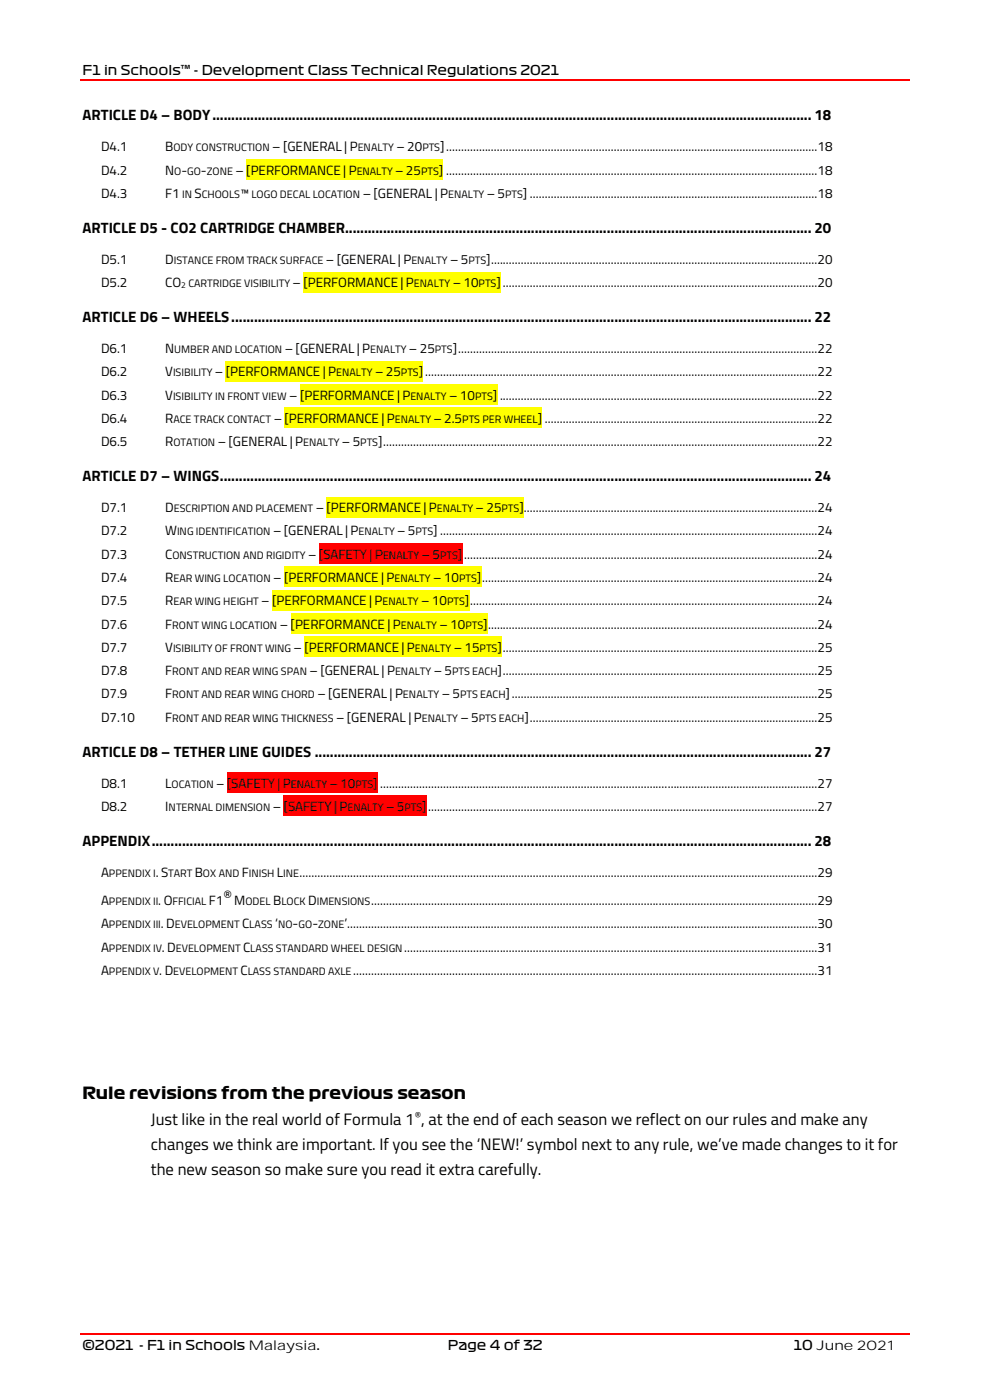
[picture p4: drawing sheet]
<svg xmlns="http://www.w3.org/2000/svg" width="210mm" height="297mm" viewBox="0 0 210 297" stroke-linecap="round" stroke-linejoin="round" font-family="sans-serif">
<defs><g id="words">
<g font-size="3.5">
<text x="17.5" y="233.2">Rule revisions from the previous season</text>
<text x="32" y="238.6">Just like in the real world of Formula 1 , at the end of each season we reflect on our rules and make any</text>
<text x="32" y="244">changes we think are important. If you see the ‘NEW!’ symbol next to any rule, we’ve made changes to it for</text>
<text x="32" y="249.3">the new season so make sure you read it extra carefully.</text>
</g>
<g font-size="3.2">
<text x="17.5" y="25.5">ARTICLE D4 – BODY.............................................................................................................................................................. 18</text>
<text x="17.5" y="49.4">ARTICLE D5 - CO2 CARTRIDGE CHAMBER........................................................................................................................... 20</text>
<text x="17.5" y="68.3">ARTICLE D6 – WHEELS......................................................................................................................................................... 22</text>
<text x="17.5" y="102.1">ARTICLE D7 – WINGS............................................................................................................................................................ 24</text>
<text x="17.5" y="160.6">ARTICLE D8 – TETHER LINE GUIDES ................................................................................................................................... 27</text>
<text x="17.5" y="179.5">APPENDIX.............................................................................................................................................................................. 28</text>
</g>
<g font-size="2.8">
<text x="17.5" y="16">F1 in Schools™ - Development Class Technical Regulations 2021</text>
<text x="21.4" y="32.1">D4.1</text>
<text x="35.1" y="32.1">B</text>
<text x="57.8" y="32.1">– [GENERAL | P</text>
<text x="84.1" y="32.1">– 20</text>
<text x="93.4" y="32.1">]............................................................................................................................18</text>
<text x="21.4" y="37">D4.2</text>
<text x="21.4" y="42">D4.3</text>
<text x="35.1" y="37">N -</text>
<text x="35.1" y="42">F1</text>
<text x="41.3" y="42">S</text>
<text x="42.6" y="37">-</text>
<text x="50" y="37">–</text>
<text x="50.9" y="42">™</text>
<text x="52.2" y="37">[PERFORMANCE | P</text>
<text x="76.9" y="42">– [GENERAL | P</text>
<text x="83.8" y="37">– 25</text>
<text x="93.1" y="37">]</text>
<text x="94.6" y="37">............................................................................................................................18</text>
<text x="103.3" y="42">– 5</text>
<text x="110.9" y="42">] ................................................................................................18</text>
<text x="21.4" y="56">D5.1</text>
<text x="35.1" y="56">D</text>
<text x="69.1" y="56">– [GENERAL | P</text>
<text x="95.5" y="56">– 5</text>
<text x="103.1" y="56">].............................................................................................................20</text>
<text x="21.4" y="60.9">D5.2</text>
<text x="35.1" y="60.9">CO</text>
<text x="62.1" y="60.9">–</text>
<text x="64.4" y="60.9">[PERFORMANCE | P</text>
<text x="96" y="60.9">– 10</text>
<text x="105.3" y="60.9">]</text>
<text x="106.7" y="60.9">.........................................................................................................20</text>
<text x="21.4" y="74.9">D6.1</text>
<text x="35.1" y="74.9">N</text>
<text x="60.4" y="74.9">– [GENERAL | P</text>
<text x="86.8" y="74.9">– 25</text>
<text x="96" y="74.9">]........................................................................................................................22</text>
<text x="21.4" y="79.8">D6.2</text>
<text x="35.1" y="79.8">V</text>
<text x="45.6" y="79.8">–</text>
<text x="47.9" y="79.8">[PERFORMANCE | P</text>
<text x="79.6" y="79.8">– 25</text>
<text x="88.8" y="79.8">]</text>
<text x="90.2" y="79.8">...................................................................................................................................22</text>
<text x="21.4" y="84.8">D6.3</text>
<text x="21.4" y="89.7">D6.4</text>
<text x="35.1" y="84.8">V</text>
<text x="35.1" y="89.7">R</text>
<text x="58.1" y="89.7">–</text>
<text x="60.3" y="89.7">[PERFORMANCE | P</text>
<text x="61.4" y="84.8">–</text>
<text x="63.6" y="84.8">[PERFORMANCE | P</text>
<text x="92" y="89.7">– 2.5</text>
<text x="95.3" y="84.8">– 10</text>
<text x="104.5" y="84.8">]</text>
<text x="106.1" y="84.8">..........................................................................................................22</text>
<text x="114.1" y="89.7">]</text>
<text x="115.6" y="89.7">...........................................................................................22</text>
<text x="21.4" y="94.7">D6.5</text>
<text x="35.1" y="94.7">R</text>
<text x="46.2" y="94.7">– [GENERAL | P</text>
<text x="72.5" y="94.7">– 5</text>
<text x="80.2" y="94.7">].................................................................................................................................................22</text>
<text x="21.4" y="108.6">D7.1</text>
<text x="21.4" y="113.6">D7.2</text>
<text x="35.1" y="108.6">D</text>
<text x="35.1" y="113.6">W</text>
<text x="57.9" y="113.6">– [GENERAL | P</text>
<text x="67" y="108.6">–</text>
<text x="69.3" y="108.6">[PERFORMANCE | P</text>
<text x="84.3" y="113.6">– 5</text>
<text x="91.9" y="113.6">] ..............................................................................................................................24</text>
<text x="100.9" y="108.6">– 25</text>
<text x="110.2" y="108.6">]</text>
<text x="111.1" y="108.6">..................................................................................................24</text>
<text x="21.4" y="118.6">D7.3</text>
<text x="35.1" y="118.6">C</text>
<text x="65.4" y="118.6">–</text>
<text x="67.7" y="118.6">[SAFETY | P</text>
<text x="89.5" y="118.6">– 5</text>
<text x="97.1" y="118.6">]</text>
<text x="98.4" y="118.6">......................................................................................................................24</text>
<text x="21.4" y="123.5">D7.4</text>
<text x="35.1" y="123.5">R</text>
<text x="58" y="123.5">–</text>
<text x="60.3" y="123.5">[PERFORMANCE | P</text>
<text x="91.9" y="123.5">– 10</text>
<text x="101.2" y="123.5">]</text>
<text x="102.3" y="123.5">................................................................................................................24</text>
<text x="21.4" y="128.4">D7.5</text>
<text x="35.1" y="128.4">R</text>
<text x="55.4" y="128.4">–</text>
<text x="57.7" y="128.4">[PERFORMANCE | P</text>
<text x="89.3" y="128.4">– 10</text>
<text x="98.6" y="128.4">]</text>
<text x="99.7" y="128.4">....................................................................................................................24</text>
<text x="21.4" y="133.4">D7.6</text>
<text x="35.1" y="133.4">F</text>
<text x="59.4" y="133.4">–</text>
<text x="61.7" y="133.4">[PERFORMANCE | P</text>
<text x="93.2" y="133.4">– 10</text>
<text x="102.5" y="133.4">]</text>
<text x="103.5" y="133.4">..............................................................................................................24</text>
<text x="21.4" y="138.3">D7.7</text>
<text x="21.4" y="143.2">D7.8</text>
<text x="35.1" y="138.3">V</text>
<text x="35.1" y="143.2">F</text>
<text x="62.3" y="138.3">–</text>
<text x="64.6" y="138.3">[PERFORMANCE | P</text>
<text x="65.7" y="143.2">– [GENERAL | P</text>
<text x="92" y="143.2">– 5</text>
<text x="96.2" y="138.3">– 15</text>
<text x="105.5" y="138.3">]</text>
<text x="105.6" y="143.2">].........................................................................................................25</text>
<text x="106.7" y="138.3">.........................................................................................................25</text>
<text x="21.4" y="148.1">D7.9</text>
<text x="35.1" y="148.1">F</text>
<text x="67.3" y="148.1">– [GENERAL | P</text>
<text x="93.7" y="148.1">– 5</text>
<text x="107.3" y="148.1">]......................................................................................................25</text>
<text x="21.4" y="153.1">D7.10</text>
<text x="35.1" y="153.1">F</text>
<text x="71.3" y="153.1">– [GENERAL | P</text>
<text x="97.7" y="153.1">– 5</text>
<text x="111.2" y="153.1">]................................................................................................25</text>
<text x="21.4" y="167.1">D8.1</text>
<text x="35.1" y="167.1">L</text>
<text x="45.9" y="167.1">–</text>
<text x="48.1" y="167.1">[SAFETY | P</text>
<text x="69.9" y="167.1">– 10</text>
<text x="79.2" y="167.1">]</text>
<text x="80.7" y="167.1">..................................................................................................................................................27</text>
<text x="21.4" y="172">D8.2</text>
<text x="35.1" y="172">I</text>
<text x="57.9" y="172">–</text>
<text x="60.2" y="172">[SAFETY | P</text>
<text x="81.9" y="172">– 5</text>
<text x="89.6" y="172">]</text>
<text x="90.8" y="172">..................................................................................................................................27</text>
<text x="21.4" y="186">A</text>
<text x="33" y="186">. S</text>
<text x="41.3" y="186">B</text>
<text x="47.4" y="191">®</text>
<text x="51.3" y="186">F</text>
<text x="58.7" y="186">L</text>
<text x="63.5" y="186">.............................................................................................................................................................................29</text>
<text x="21.4" y="192">A</text>
<text x="21.4" y="197">A</text>
<text x="33.6" y="192">. O</text>
<text x="34.1" y="197">. D</text>
<text x="44.3" y="192">F1</text>
<text x="49.7" y="192">M</text>
<text x="51.4" y="197">C</text>
<text x="58" y="192">B</text>
<text x="58.4" y="197">‘</text>
<text x="62.1" y="197">-</text>
<text x="65.4" y="192">D</text>
<text x="66.3" y="197">-</text>
<text x="73.1" y="197">’.............................................................................................................................................................30</text>
<text x="78.8" y="192">.....................................................................................................................................................29</text>
<text x="21.4" y="201.9">A</text>
<text x="34.3" y="201.9">. D</text>
<text x="51.6" y="201.9">C</text>
<text x="85.7" y="201.9">..........................................................................................................................................31</text>
<text x="21.4" y="206.8">A</text>
<text x="33.8" y="206.8">. D</text>
<text x="51" y="206.8">C</text>
<text x="74.9" y="206.8">...........................................................................................................................................................31</text>
<text x="17.5" y="286.3">©2021 - F1 in Schools Malaysia.</text>
<text x="95" y="286.3">Page 4 of 32</text>
<text x="168.4" y="286.3">10 June 2021</text>
</g>
<g font-size="2.3">
<text x="36.8" y="32.1">ODY CONSTRUCTION</text>
<text x="75.9" y="32.1">ENALTY</text>
<text x="89.6" y="32.1">PTS</text>
<text x="37" y="37">O GO ZONE</text>
<text x="38.7" y="42">IN</text>
<text x="42.8" y="42">CHOOLS</text>
<text x="53.3" y="42">LOGO DECAL LOCATION</text>
<text x="75.7" y="37">ENALTY</text>
<text x="89.3" y="37">PTS</text>
<text x="95.1" y="42">ENALTY</text>
<text x="107.2" y="42">PTS</text>
<text x="36.9" y="56">ISTANCE FROM TRACK SURFACE</text>
<text x="87.3" y="56">ENALTY</text>
<text x="99.4" y="56">PTS</text>
<text x="40" y="60.9">CARTRIDGE VISIBILITY</text>
<text x="87.8" y="60.9">ENALTY</text>
<text x="101.5" y="60.9">PTS</text>
<text x="37" y="74.9">UMBER AND LOCATION</text>
<text x="78.5" y="74.9">ENALTY</text>
<text x="92.3" y="74.9">PTS</text>
<text x="36.7" y="79.8">ISIBILITY</text>
<text x="71.3" y="79.8">ENALTY</text>
<text x="85.1" y="79.8">PTS</text>
<text x="36.7" y="84.8">ISIBILITY IN FRONT VIEW</text>
<text x="36.8" y="89.7">ACE TRACK CONTACT</text>
<text x="83.8" y="89.7">ENALTY</text>
<text x="87.1" y="84.8">ENALTY</text>
<text x="98.1" y="89.7">PTS PER WHEEL</text>
<text x="100.8" y="84.8">PTS</text>
<text x="36.8" y="94.7">OTATION</text>
<text x="64.3" y="94.7">ENALTY</text>
<text x="76.4" y="94.7">PTS</text>
<text x="36.9" y="108.6">ESCRIPTION AND PLACEMENT</text>
<text x="37.6" y="113.6">ING IDENTIFICATION</text>
<text x="76" y="113.6">ENALTY</text>
<text x="88.2" y="113.6">PTS</text>
<text x="92.7" y="108.6">ENALTY</text>
<text x="106.4" y="108.6">PTS</text>
<text x="36.6" y="118.6">ONSTRUCTION AND RIGIDITY</text>
<text x="81.3" y="118.6">ENALTY</text>
<text x="93.4" y="118.6">PTS</text>
<text x="36.8" y="123.5">EAR WING LOCATION</text>
<text x="83.7" y="123.5">ENALTY</text>
<text x="97.4" y="123.5">PTS</text>
<text x="36.8" y="128.4">EAR WING HEIGHT</text>
<text x="81.1" y="128.4">ENALTY</text>
<text x="94.8" y="128.4">PTS</text>
<text x="36.5" y="133.4">RONT WING LOCATION</text>
<text x="85" y="133.4">ENALTY</text>
<text x="98.7" y="133.4">PTS</text>
<text x="36.5" y="143.2">RONT AND REAR WING SPAN</text>
<text x="36.7" y="138.3">ISIBILITY OF FRONT WING</text>
<text x="83.8" y="143.2">ENALTY</text>
<text x="88" y="138.3">ENALTY</text>
<text x="95.9" y="143.2">PTS EACH</text>
<text x="101.8" y="138.3">PTS</text>
<text x="36.5" y="148.1">RONT AND REAR WING CHORD</text>
<text x="85.5" y="148.1">ENALTY</text>
<text x="97.6" y="148.1">PTS EACH</text>
<text x="36.5" y="153.1">RONT AND REAR WING THICKNESS</text>
<text x="89.5" y="153.1">ENALTY</text>
<text x="101.6" y="153.1">PTS EACH</text>
<text x="36.4" y="167.1">OCATION</text>
<text x="61.7" y="167.1">ENALTY</text>
<text x="75.4" y="167.1">PTS</text>
<text x="35.8" y="172">NTERNAL DIMENSION</text>
<text x="73.7" y="172">ENALTY</text>
<text x="85.8" y="172">PTS</text>
<text x="23.1" y="186">PPENDIX I</text>
<text x="35.7" y="186">TART</text>
<text x="43.1" y="186">OX AND</text>
<text x="52.8" y="186">INISH</text>
<text x="60.1" y="186">INE</text>
<text x="23.1" y="192">PPENDIX II</text>
<text x="23.1" y="197">PPENDIX III</text>
<text x="36.6" y="192">FFICIAL</text>
<text x="37.1" y="197">EVELOPMENT</text>
<text x="52.1" y="192">ODEL</text>
<text x="52.9" y="197">LASS NO GO ZONE</text>
<text x="59.7" y="192">LOCK</text>
<text x="67.2" y="192">IMENSIONS</text>
<text x="23.1" y="201.9">PPENDIX IV</text>
<text x="37.3" y="201.9">EVELOPMENT</text>
<text x="53.1" y="201.9">LASS STANDARD WHEEL DESIGN</text>
<text x="23.1" y="206.8">PPENDIX V</text>
<text x="36.8" y="206.8">EVELOPMENT</text>
<text x="52.5" y="206.8">LASS STANDARD AXLE</text>
</g>
<text font-size="2.1" x="88" y="237.4">®</text>
<text font-size="1.8" x="38.4" y="61.1">2</text>
</g></defs>
<path d="M17 17h176.1M17 282.9h176.1" fill="none" stroke="#f00" stroke-width=".34"/>
<g fill="#ff0">
<path d="M52.2 33.8h41.8v4.3h-41.8z" fill-rule="evenodd"/>
<path d="M64.4 57.7h41.8v4.3h-41.8z" fill-rule="evenodd"/>
<path d="M47.9 76.6h41.9v4.3h-41.9z" fill-rule="evenodd"/>
<path d="M63.6 81.6h41.9v4.3h-41.9z" fill-rule="evenodd"/>
<path d="M60.3 86.5h54.7v4.3h-54.7z" fill-rule="evenodd"/>
<path d="M69.3 105.4h41.8v4.3h-41.8z" fill-rule="evenodd"/>
</g>
<path d="M67.7 115.3h30.4v4.4h-30.4z" fill-rule="evenodd" fill="#f00"/>
<g fill="#ff0">
<path d="M60.3 120.2h41.8v4.4h-41.8z" fill-rule="evenodd"/>
<path d="M57.7 125.2h41.9v4.3h-41.9z" fill-rule="evenodd"/>
<path d="M61.7 130.2h41.7v4.3h-41.7z" fill-rule="evenodd"/>
<path d="M64.6 135.1h41.9v4.3h-41.9z" fill-rule="evenodd"/>
</g>
<g fill="#f00">
<path d="M48.1 163.9h32v4.3h-32z" fill-rule="evenodd"/>
<path d="M60.2 168.8h30.3v4.3h-30.3z" fill-rule="evenodd"/>
</g>
<use href="#words"/>
</svg>
